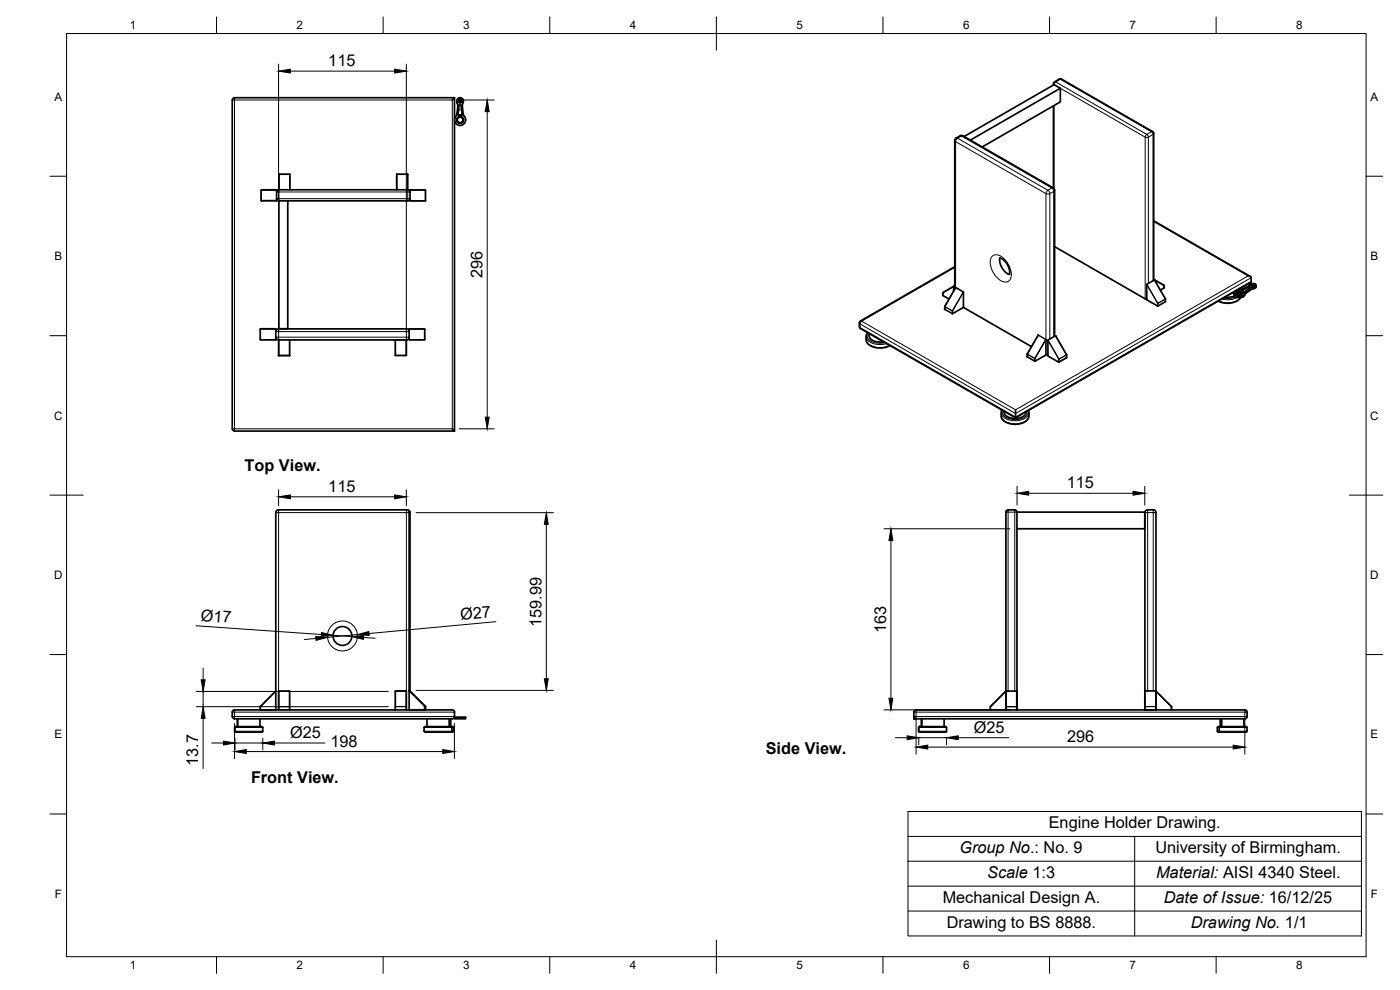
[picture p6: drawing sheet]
<svg xmlns="http://www.w3.org/2000/svg" width="420mm" height="297mm" viewBox="0 0 420 297" stroke-linecap="round" stroke-linejoin="round" font-family="sans-serif">
<defs><g id="words">
<g font-size="4.9">
<text x="98.5" y="19.9">115</text>
<text x="144.8" y="83.4" transform="rotate(-90 144.8 83.4)">296</text>
<text x="73.4" y="141.2">Top View.</text>
<text x="98.5" y="147.6">115</text>
<text x="320.1" y="146.5">115</text>
<text x="138.3" y="186" transform="rotate(-5 138.3 186)">Ø27</text>
<text x="60.1" y="186.3" transform="rotate(4 60.1 186.3)">Ø17</text>
<text x="162.5" y="188.1" transform="rotate(-90 162.5 188.1)">159.99</text>
<text x="265.9" y="190.1" transform="rotate(-90 265.9 190.1)">163</text>
<text x="87.1" y="221.4">Ø25</text>
<text x="292.3" y="219.8">Ø25</text>
<text x="99.1" y="224">198</text>
<text x="229.8" y="226.3">Side View.</text>
<text x="320.2" y="222.7">296</text>
<text x="59.5" y="229.7" transform="rotate(-90 59.5 229.7)">13.7</text>
<text x="75.3" y="234.8">Front View.</text>
<text x="314.7" y="248.5">Engine Holder Drawing.</text>
<text x="287.9" y="256">Group No.: No. 9</text>
<text x="346.7" y="256">University of Birmingham.</text>
<text x="296.3" y="263.4">Scale 1:3</text>
<text x="346.9" y="263.4">Material: AISI 4340 Steel.</text>
<text x="282.9" y="270.8">Mechanical Design A.</text>
<text x="349.3" y="270.8">Date of Issue: 16/12/25</text>
<text x="284.1" y="278.3">Drawing to BS 8888.</text>
<text x="357.4" y="278.3">Drawing No. 1/1</text>
</g>
<g font-size="3.5">
<text x="39" y="8.8">1</text>
<text x="89" y="8.8">2</text>
<text x="139" y="8.8">3</text>
<text x="189" y="8.8">4</text>
<text x="239" y="8.8">5</text>
<text x="289" y="8.8">6</text>
<text x="339" y="8.8">7</text>
<text x="389" y="8.8">8</text>
<text x="16.3" y="30.2">A</text>
<text x="411.3" y="30.2">A</text>
<text x="16.3" y="78">B</text>
<text x="411.3" y="78">B</text>
<text x="16.2" y="125.9">C</text>
<text x="411.2" y="125.9">C</text>
<text x="16.2" y="173.7">D</text>
<text x="411.2" y="173.7">D</text>
<text x="16.3" y="221.6">E</text>
<text x="411.3" y="221.6">E</text>
<text x="16.4" y="269.4">F</text>
<text x="411.4" y="269.4">F</text>
<text x="39" y="290.8">1</text>
<text x="89" y="290.8">2</text>
<text x="139" y="290.8">3</text>
<text x="189" y="290.8">4</text>
<text x="239" y="290.8">5</text>
<text x="289" y="290.8">6</text>
<text x="339" y="290.8">7</text>
<text x="389" y="290.8">8</text>
</g>
</g></defs>
<!-- layer: Visible -->
<g fill="none" stroke="#000" stroke-width=".51">
<path d="M135.7 30l.7-.7v100M136.4 29.3h-66l-.5 .2-.2 .5 .1 98.9 .6 .4h66l-.7-.6M137.1 30.7l.1 .2M137.1 30.6h.1M137.2 30.9v.1M137.3 30.9l.1 1.1-.4 2.5a1.71 1.71 0 0 0 .2 2.9 1.71 1.71 0 0 0 2.5-1.4M137.5 33.8v.6M137.5 34.4l.1 .1M137.6 34.5h.1M137.6 34.5v.1M137.6 34.4l.9 .1M137.7 32.9l-.2 .9"/>
<path d="M137.9 29.3a.98 .98 0 0 0-.8 1.3M137.9 31.6h.5l.1 1.3M137.9 31.6l-.3 .2v1.1M137.9 29.3a1.09 1.09 0 0 1 1.1 .6 1.09 1.09 0 0 1-.2 1.3l.2 2.9 .7 1.9M137.9 29.3h.1M138.1 29.8a.5 .5 0 0 1 .5 .5 .5 .5 0 0 1-.5 .5M138.5 34.5h.1M138.5 34.5v.1M138.5 32.9l.2 1.1-.2 .5M139.1 35.7a1.01 1.01 0 0 1-.8 1.3 1.01 1.01 0 0 1-1.2-.8M316.1 25.5l.4-.9 1.4-.9h.7l27.3 15.8 .3 .3v44.3M316.1 31.8v24.6"/>
<path d="M318.2 26.5v4.1l-23.4 13.5M78.5 56.9h4.5v3.4h-4.5M78.5 56.9l-.1 3.2 .1 .1M83 59.6l.2 .5 .5 .2M83.7 56.9l-.5 .2-.2 .5M87 56.9v-4.6h-3.3v4.6h38.7M119 56.9l.2-4.6h3.2v4.6M122.4 56.9l.4 .2 .2 .5M123 59.6l-.2 .5-.4 .2h-36M123 57h4.7v3.3h-4.7zM289 40.8l27.1 15.6 .4 .4v44.1M289 40.7h-.9l-1.4 .9-.1 .5-.1 44.6"/>
<path d="M289.3 41l27-15.6 1.9 1.1-27 15.5M83.7 60.3h2.7v38.3h-2.7zM300.1 77.4l.9 .4 1.3 1.5 .7 1.7-.1 1.3M300.1 77.4l-.1 1.2 .6 1.6 1.2 1.5 1.1 .6M316.5 74l27.7 15.8M346.2 66.3l29 16.6M78.2 98.6h4.6v.9M78.2 98.6v3.4M82.8 99.5v2.5h-4.6M82.8 99.5a.84 .84 0 0 1 .8-.9l38.4 .1a.8 .8 0 0 1 .8 .8M122.8 99.5v2.5h4.6M127.4 98.7h-4.6v.8"/>
<path d="M127.4 98.7v3.3M257.9 96.9v1.1M257.9 98l.3 .6 46.6 26.8M260.4 99.8l-.5 1 .1 1.4 .4 .8 .8 .7 1.5 .6 1.7 .1 1.2-.1 1.5-.6M283.5 92v.9M283.6 91.9l-.1 .1M286.2 86v1.3M286.3 85.9l-3.4 1.9 .1 .8 1.8 1.1M286.3 85.8l-.1 .2M286.5 80l-28.3 16.3-.3 .6M286.5 85.7l-.2 .2M286.8 86.3l-3.3 5.7"/>
<path d="M286.9 86.3l2.2 1.3v4.6l20.5 11.8M286.9 86.3h-.1M289.1 92.2l-3.4 1.9M344.1 85.4l2.4-1.4 3.3 5.7v.8M344.1 85.4v4.5l3.3 1.9M346.2 83.8l3.1 1.8v.8l-1.1 .6M347.4 91.8h.1M349.7 90.5l-2.2 1.3M349.8 90.5h.1M370.3 88v.4M370.4 87.6l-65.6 37.8M370.5 88.8l-1.4 .4h-1.5"/>
<path d="M371 88l.2 .3 .6 .2h.7l.5-.4M371 87.7l.6-.3h.8l.6 .5a1.16 1.16 0 0 1-2 0zM371.1 88l.7 .4h.7l.3-.4M371.2 88.1l.6-.3 .9 .3M371.6 87.9l-.3 .3M371.7 86.8v.2M372.2 86.5l.2 .4M372.3 89.3l-1.1 1-1.8 .6h-1.9l-1.9-.6M372.6 88v.3M372.7 87.1v.1M372.7 87.2h.1M372.7 87.2l.6 .3"/>
<path d="M373 88h.1M373.3 87.5h.1M374 87.9a2.04 2.04 0 0 1-1.7 1.4 2.04 2.04 0 0 1-2-1M374.6 82.8l.6 .1 .3 .4M375.1 85.3l-.8 .7-1.9 .8a2.49 2.49 0 0 0-2.1 1 1.84 1.84 0 0 0 3.1 .6l.6-.9M375.1 85.4l.7-.3a.75 .75 0 0 1 .8 .1 .75 .75 0 0 1 .2 .8l-.5 .2M375.2 86.6l-1.2 1M375.3 86.4l-2 1.1M375.5 85.6v.1M375.5 83.3l-.1 1.4-4.1 2.4M375.6 85.6l.3 .3 .5-.3M375.6 85.4l.5-.1 .4 .4-.7 .2-.3-.2z"/>
<path d="M375.7 85.8h.5M376.3 86.2l-1.1 .4M376.5 85.6l-.4 .3-.6-.2M376.5 85.1h.1M377 85.6v.4M377 86l-.2 .4-1.3 .5-1.5 1.1M82.8 101.2a.84 .84 0 0 0 .8 .8M83.6 102l.1 4.8M83.6 102h38.4M83.6 106.5l.1 .1M83.7 106.7h3.1M86.9 106.6l-.1 .2"/>
<path d="M86.9 102v4.6M87 106.5l-.1 .1M118.6 102l.1 4.6M118.7 106.7h3.2M122 102l-.1 4.6M122.8 101.2a.84 .84 0 0 1-.8 .8M260.8 100.1a2.68 2.68 0 0 0 3.3 2.5h1.1M308.3 106.3v.7M308.3 107v.1M308.3 106.2v.1M311.6 100.6h.1M311.6 100.5l-3.3 5.7"/>
<path d="M313.8 101.8l.1 .1M313.9 101.9v4.6l-3.3 1.9-2.3-1.3M313.9 106.5l.6 .1M320.1 107.3h.1M320.1 107.3v-.9l-3.3-5.7-2.3 1.4v4.7l3.4 1.8M320.1 107.3l-2.3 1.4M300.7 123l-.2 1.9 .3 1 1.5 1 2 .4 2.3-.3 1.6-.9 .6-1-.2-1.9M301.3 123.4a2.23 2.23 0 0 0 2.6 2.1 3.3 3.3 0 0 0 4.1-1.8v-.2M304.8 123v2.4M122 153a.84 .84 0 0 1 .8 .8v53.4M305.2 153.7h38.4v5h-38.4zM305.2 158.7v54.3"/>
<path d="M305.2 153.6l-.4-.6h-2.3l-.4 .2-.2 .5v53.9M69.7 215l.1-1.6 .6-.4h65.3l.7 .4v1.6M69.7 215l.2 .5 .5 .2M70.4 215.7h65.3M70.4 218.3v1.1M70.4 219.4l.3 .3h7.9M70.8 218l-.3 .3v1.1l.3 .3M71.2 215.7v2.3M71.4 215.7v2.3M78 215.7v2.3M78.2 212l-.1 1h4.7v-5.7l-4.7 4.7M78.4 213h.1"/>
<path d="M78.6 218h-7.9l-.3 .3M78.6 218l.2 .1 .1 1.3-.3 .3M82.8 207.3v-53.5a.84 .84 0 0 1 .8-.8h38.8l.4 .2 .2 .4v53.7M82.8 213h.1M83.6 207.5v5.5M83.6 207.5l3.3-.1v5.6M118.7 207.4l-.1 5.6M118.7 207.3l-.1 .1M121.9 207.3l.1 5.7M122.8 207.2v5.8h4.6M122.8 207.2l4.6 4.6M122.8 213h.1"/>
<path d="M123 207.4l4.7 4.6v1M123 213h.1M127.3 218.3v1.1M127.3 219.4a.89 .89 0 0 0 1.2 .3h6.8M127.4 211.8v1.2M128.1 215.7v2.3M134.8 215.7v2.3M135.3 215.7v2.3M135.3 218l.8 .1v1.3l-.3 .3h-.5M135.3 218h-6.8a.93 .93 0 0 0-1.2 .3M135.4 218l.2 .3v1.1l-.2 .3M136.4 215.2h3.3v.5h-3.3z"/>
<path d="M136.4 215l-.2 .5-.4 .2M274.3 213.7v1.3M274.3 215.7v-.5v.5h99.3M274.3 215l.2 .5 .4 .2M274.3 215.3v.4M274.4 215.5v.2M274.6 215.5v.2M274.7 215.6v.1M274.9 213h98.7l.6 .4 .1 1.6M274.9 213l-.4 .2-.2 .5M275.7 218.3v1.1M275.7 219.4l.3 .3"/>
<path d="M276 218h6.9a.98 .98 0 0 1 1.2 .3v1.1a.91 .91 0 0 1-1.2 .3h-6.9M276 218l-.3 .3M276.5 215.7v2.3M276.7 215.7v2.3M283.3 215.7v2.3M301.9 207.3l-4.6 4.7-.1 1M301.9 207.6v5.4M302 207.4h3M302.1 207.3l-.2 .3M305 207.3l.2 .3M305.2 207.4v.1M343.6 207.5l.1 5.5"/>
<path d="M343.6 207.4v-53.6a.84 .84 0 0 1 .8-.8h1.7a.8 .8 0 0 1 .8 .8v59.2M343.6 213h.1M346.8 207.3l-3.2 .2M346.8 207.3l.1 .2M346.9 212l-.1 1M347 207.3l4.6 4.7v.9M351.6 212.9l.1 .1M365.3 218.3v1.1M365.4 219.4l.2 .3h.6M366.2 218h-.7l-.1 .3M366.2 219.7h7.8M366.2 218h7.8"/>
<path d="M366.2 218l-.3 .3v1.1l.3 .3M366.2 215.7v2.3M366.6 215.7v2.3M373.3 215.7v2.3M374 218l.2 .3v1.1l-.2 .3M374.3 215l-.2 .5-.5 .2"/>
<circle cx="138.1" cy="36" r=".84"/>
<circle cx="138.1" cy="30.3" r=".41"/>
<circle cx="138.1" cy="30.3" r=".5"/>
<circle cx="138.1" cy="36" r="1.01"/>
<circle cx="102.8" cy="190.8" r="2.83"/>
</g>
<!-- layer: Visible Narrow -->
<g fill="none" stroke="#000" stroke-width=".3">
<path d="M70.4 30h65.3v98.7h-65.3zM70.4 29.3a.48 .48 0 0 1 0 .7 .48 .48 0 0 1-.7 0M137.4 33.8v.6M137.4 34.4h.1M137.4 33.8h.1M137.5 34.4l.1 .1M137.5 34.4h.1M137.5 33.8v.6M137.5 33.3h.1M137.5 33.3l-.1 .5M137.6 33.3h.1M137.6 31.8v1.1"/>
<path d="M137.6 31.8h.1M137.6 32.9l-.1 .4M137.6 34.5h.9M137.6 34.5h.1M137.6 34.4v.1M137.6 34.4h.1M137.6 33.3l-.1 .5M137.6 31.8l.1 1.1M137.6 32.9h.1M137.7 32.9l-.1 .4M137.9 31.5l.4 .1zM137.9 31.6l-.2 .2"/>
<path d="M137.9 31.5l-.3 .3M138.3 31.5l.3 .3M138.3 31.6l.2 .2M138.5 31.8h.1M138.5 31.8v1.1l.1-1.1M138.5 32.9v.4M138.5 34.4v.1M138.5 34.5h.1M138.5 33.4l.1 .6M138.6 32.9v.4M138.6 34.3l-.1 .1M138.6 33.3l-.1 .1"/>
<path d="M138.6 34.3h.1M138.6 34h.1M138.6 34v.3M138.6 33.3l.1 .7M138.7 34h.1M138.7 34.3h.1M138.7 34.3l-.2 .2M138.7 34v.3M316.2 25.1l.2 .3M316.3 31.7v24.9M316.5 24.5l.3 .1M316.8 24.6l1.4-.8 27.4 15.7-1.4 .8z"/>
<path d="M316.8 24.6l-.4 .8M317.9 23.7l.3 .1M318.2 26.5l25.5 14.7v48.5M318.6 23.7l-.4 .1M345.9 39.5h-.3l.5 .8M78.4 57.1l.1 3.1M78.5 56.9l-.1 .2h4.6M83 57.6h.7v2h-.7M83.7 56.9v.7h38.7v2M83.8 52.3v4.6M83.8 52.3l-.1 .1M86.9 52.3h-3.1"/>
<path d="M86.9 52.3v4.6M86.9 52.3l.1 .1M119.1 52.3v4.6M119.2 52.3l-.1 .1M122.3 52.3h-3.2M122.3 52.3v4.6M122.3 52.3l.1 .1M122.4 59.6v.7M122.4 59.6h.6M122.4 56.9a.47 .47 0 0 0 0 .7 .47 .47 0 0 0 .6 0M122.4 59.6h-38.7v.7M123 57.1h4.7"/>
<path d="M127.6 57l.1 .1M127.7 57.1v3.1M287 41.4l.4 .1-.6 1-.2-.4M288.1 40.7l.5 .1M288.5 40.8l-1.1 .7 27.1 15.6 1.2-.7M288.5 40.8l27.2 15.6M289 40.7l-.4 .1M314.3 57.3l.2-.2 .2 .2 .4 .8h-1.2zM315.7 56.4l.6 1 .2-.3M316.1 56.4h-.4M344 40.5h.4l.3 .6h-1zM346.1 40.3l-1.5 .9v43.8"/>
<path d="M346.1 40.3v43.9M346.2 40.1l-.2 .2M78.4 60.1h4.6M123 60.2h4.7M127.7 60.2l-.1 .1M297.7 77a2.31 2.31 0 0 1 3.3 .3 6.4 6.4 0 0 1 2.3 6.4 1.88 1.88 0 0 1-3 .5 6.4 6.4 0 0 1-2.9-6.8zM346.2 66.5l28.4 16.3-69.8 40.2-46.2-26.6 27.9-16.2M78.2 98.6l-.1 .1M82.8 98.7h-4.7v3.2h4.7M82.8 99.5h.8M83.6 99.5v1.7h38.4l-.1 .9M83.6 98.7v.8"/>
<path d="M122 98.7v.8h-38.4M122.8 99.5h-.8v1.7h.8M127.4 98.7l-4.6 .1M127.4 98.8v3.1M257.9 98l.2 .3M257.9 96.9l.2 .3M258.1 97.2v1.1M258.1 98.2l.1 .4M258.2 96.3l.4 .1M258.6 96.4l-.5 .8M260.5 99.9a1.78 1.78 0 0 0 1.4 2.7l1.8 .4 1.9-.2M283 87.8v.1"/>
<path d="M283 87.9v.8M283.5 92.9l2.2 1.2M283.6 92h.1M283.5 92.7h.1M283.5 92.7v-.7l2.3 1.3v.7M283.5 92.7l2.3 1.3M283.6 92.7l-.1 .1M283.6 92l2.2 1.2M285.8 93.3h.1M285.8 94h.1M285.8 94l-.1 .1M285.8 93.2l.1 .1"/>
<path d="M285.8 93.2v.1M285.9 93.3v.7M285.9 94v.1M286.2 86l-3.2 1.9M286.8 86.3v-43.8l27.1 15.6v43.9M286.9 86.3l-3.3 5.7M289.1 87.6l-3.3 5.6M289.1 87.7l-3.2 5.6M344.1 85.4l3.3 5.6M344.2 85.3l3.3 5.7M346.2 83.9l3.5 5.8M346.5 84.1l2.8 1.6"/>
<path d="M347.4 91v.8M347.4 91h.1M347.5 90.9v.1M347.5 91v.8M349.3 85.5v.2M349.3 85.7v.8M349.3 85.6v.1M349.7 89.7l-2.3 1.3M349.7 89.7h.1M349.7 90.5v-.7l-2.2 1.2M349.8 89.7h-.1M349.8 89.7h.1"/>
<path d="M370.9 89.1l-1.8 .4-1.9-.1M371 87.9v.1M371 87.7l1-.4a.76 .76 0 0 1 .9 .9l-.9 .3a.76 .76 0 0 1-1-.8zM371.1 88a.97 .97 0 0 1 1.7 0M371.2 87.7a.9 .9 0 0 1 .9-.3 .9 .9 0 0 1 .7 .7 .9 .9 0 0 1-1 .4 .9 .9 0 0 1-.6-.8zM371.2 88.1l.8-.3 .8 .3M371.4 89.2l-1.2 .5-1.4 .2-2.1-.2M372.1 86.6l.2 .3M372.2 87.9l-.4 .5M372.3 89.3a5.8 5.8 0 0 1-6.6 1M372.5 88l-.2 .4M372.7 87.2h.1"/>
<path d="M372.7 87v.1M372.7 87.2l.6 .3M372.7 87.1h.1M372.7 87.1v.1M373.1 86.8l-.4 .2M373.1 86.8h.1M373.1 86.9l-.4 .2M373.1 86.9h.1M373.1 86.9v.1M373.1 87l-.4 .2M373.1 88.6v.4M373.3 87.5h.1"/>
<path d="M373.3 87.5h.3M373.5 86.6v.1M373.5 86.6l-.4 .2M373.5 86.7v.1M373.5 86.7h.1M373.5 86.7l-.4 .2M373.5 86.8l-.4 .2M373.6 87.5h.1M373.6 88v.4M373.8 86.5h.1M373.8 86.5l-.3 .1M373.8 87.4h.1"/>
<path d="M373.8 87.4l-.2 .1M373.9 86.5l-.4 .2M373.9 86.6l-.4 .1M373.9 86.6v.1M373.9 86.7l-.4 .1M374 87.6v.4M374.2 87.1h.1M374.2 87.1l-.3 .3M374.5 86.9h.1M374.5 86.9l-.3 .2M374.6 86l-.8 .5M374.6 86v.1"/>
<path d="M374.6 86h.4M374.6 86.2l-.8 .4M374.6 86.1l-.8 .5M374.6 86.1v.1M374.6 86.1h.3M374.6 86.1l.1 .1M374.7 86.2l-.8 .5M374.7 86.2h.2M374.9 86.2l.3 .2M374.9 86.1l.3 .2M375 86.1l-.1 .1M375 86l.3 .2"/>
<path d="M375 86l-.1 .1M375.2 86.4h.1M375.2 86.3h.1M375.2 86.6v.4M375.2 86.3v.1M375.3 86.4l-.8 .5M375.3 86.2v.2M375.3 86.2l-.1 .1M375.5 85.6l.6-.3 .4 .4-.7 .2zM375.5 84.4l-70.7 40.7-46.7-26.8M375.5 83.3l-70.7 40.8-46.7-26.9M375.6 85.6l.5-.2 .3 .3-.5 .2z"/>
<path d="M375.6 85.6l.4-.2 .4 .2M375.7 85.8h.5M376.3 86.2v.4M376.5 85.6v.1M78.1 101.9l.1 .1M82.8 101.2h.8v.8M83.6 106.5h3.4M83.7 102v4.8h3.1v-4.8M118.6 106.5l.1 .1M118.6 102l.1 4.6M118.7 102h3.2M121.9 102v.1"/>
<path d="M121.9 102.1v4.6M121.9 102h.1M122 106.5l-3.3 .2M122.8 101.9l4.6 .1M259.9 101.9a3.6 3.6 0 0 0 4 2.4l2-.2 1.1-.5M259.9 101a3.4 3.4 0 0 0 3.8 2.4l2.4-.3M308.3 106.2h.1M308.3 106.3h.1M308.3 106.3v.8M308.3 106.3l2.2 1.3M308.3 106.2l2.2 1.3M308.3 106.2v.1"/>
<path d="M310.5 107.6v.8M310.5 107.5l.2 .1M310.5 107.5l3.4-5.5-3.2 5.6M310.5 107.6h.2M310.6 107.5l-.1 .1M310.7 107.6v.8M311.6 100.5l-3.3 5.7M311.6 100.6l2.3 1.3M311.6 100.5v.1M311.6 100.5l2.2 1.3M314.5 102.2l3.2 5.6M314.6 102l3.2 5.7"/>
<path d="M316.3 101v-43.6l-1.2 .7v43.6M316.8 100.7l3.2 5.7M317.7 107.8v.9M317.7 107.8h.2M317.8 107.7l-.1 .1M317.9 107.7v.1M317.9 107.8l2.2-1.3v.8l-2.2 1.3zM320 106.4l-2.2 1.3M320.1 106.5h.1M320.1 106.4v.1M69.7 128.7a.48 .48 0 0 1 .7 0 .48 .48 0 0 1 0 .6M300.5 123.8a3.7 3.7 0 0 0 4.1 2.4 3.7 3.7 0 0 0 4.2-2.4"/>
<path d="M300.5 124.8a3.7 3.7 0 0 0 4.1 2.4 3.7 3.7 0 0 0 4.2-2.4M300.8 123.1a2.1 2.1 0 0 0 2.1 2.6 4.9 4.9 0 0 0 5.6-1.6v-.9M83.6 153v.8h-.8M122 153v.8h.8M122.4 153v.1M122.8 153.7h.2M302.5 153a.47 .47 0 0 1 0 .6 .47 .47 0 0 1-.6 .1M304.5 153a.47 .47 0 0 0 0 .6 .47 .47 0 0 0 .7 .1M344.4 153v.8h-.8M346.1 153v.8h.8M69.7 213.7h.7v1.3h-.7M70.4 213v.7h66"/>
<path d="M70.4 219.4h8.4M70.4 218.3h8.4M78.1 212h.1M78.2 212v1M78.5 213h.1M82.8 207.5l-4.6 4.5M83.7 212l-.1 .1M83.7 212l3.2 .1h-3.2l-.1 .8M83.7 207.3v4.7M83.7 212h-.1M86.8 207.3v5.6l-3.1 .1M86.9 212.9l-.1 .1"/>
<path d="M118.6 207.5l3.3-.2h-3.2v4.7M118.7 212h.1M118.7 212h3.2M118.7 213v-.9h3.2v.9M121.9 212h.1M121.9 207.4v4.6M121.9 207.4h.1M121.9 207.4l.1-53.6h-38.4v53.7M122.8 207.3l4.6 4.6v1.1M127.3 219.4h8.8M127.3 218.3h8.8M127.4 211.8l.2 1.2"/>
<path d="M127.7 212v.1M136.4 215h-66v.7M274.3 215.2v.5M274.9 213a.47 .47 0 0 1 0 .7 .47 .47 0 0 1-.6 0M275.7 218.3h8.4M275.7 219.4h8.4M297.2 212.1l.1 .9M301.9 207.5l-4.7 4.5M302.1 212h.1M302 212l3.2 .1h-3.2v.9M302 207.4v4.6M302.5 207.4v-53.7h2v53.7"/>
<path d="M305 207.4v5.6M343.7 212h-.1M343.7 212h3.1M343.7 207.3v5.7M343.7 211.9l-.1 .1M344.4 207.3v-53.5h1.7v53.5M344.4 213h.1M346.1 213h.1M346.8 207.3v5.7M346.8 211.9l-3.1 .1M346.9 207.5l4.6 4.6 .1 .8M351.5 212.9v.1"/>
<path d="M351.6 212v.1M365.3 219.4h8.9M365.3 218.3h8.9M373.6 213v.7h-98.7v1.3h-.6M373.6 215h-98.7v.7M373.6 215h.7M373.6 215v.7M374.3 213.7h-.7v1.3"/>
<circle cx="138.1" cy="30.3" r=".43"/>
<circle cx="138.1" cy="30.3" r=".54"/>
<circle cx="138.1" cy="36" r="1.05"/>
<circle cx="138.1" cy="36" r=".88"/>
<circle cx="102.8" cy="190.8" r="4.5"/>
</g>
<!-- layer: Visible -->
<g fill="#000">
<circle cx="137.6" cy="34.6" r=".25"/>
<circle cx="138.5" cy="34.6" r=".25"/>
<circle cx="138.5" cy="34.5" r=".25"/>
<circle cx="373.3" cy="87.5" r=".25"/>
<circle cx="274.8" cy="215.7" r=".25"/>
</g>
<!-- layer: BORDER -->
<g fill="none" stroke="#000" stroke-width=".3">
<path d="M20 10.1h390v276.9h-390zM65 5.1v5M115 5.1v5M165 5.1v5M215 5.1v10M265 5.1v5M315 5.1v5M365 5.1v5M15 52.9h5M410 52.9h5M15 100.7h5M410 100.7h5"/>
<path d="M15 148.6h10M405 148.6h10M15 196.4h5M410 196.4h5M15 244.2h5M410 244.2h5M65 287v5M115 287v5M165 287v5M215 282.1v9.9M265 287v5M315 287v5"/>
<path d="M365 287v5"/>
</g>
<!-- layer: Custom Tables -->
<path d="M272.5 243.5h136.1v37.3h-136.1zM272.5 251h136.1M272.5 258.4h136.1M340.5 251v29.8M272.5 265.9h136.1M272.5 273.4h136.1" fill="none" stroke="#000" stroke-width=".3"/>
<!-- layer: FD_Dimensions -->
<g fill="none" stroke="#000" stroke-width=".3">
<path d="M83.6 19.2v80.7M121.9 19.2v80.7M87.1 21.3h31.3M137.8 30h10.5M146.2 33.5v91.7M137.8 128.7h10.5M83.6 147v4.7M87.1 149.1h31.3M121.9 147v4.7M124.9 153.8h41.2M164 157.3v46.4M265.3 158.7h37.8"/>
<path d="M305.2 145.9v5.7M308.7 148h31.3M343.6 145.9v5.7M267.4 162.2v47.3M58.8 187.8l37.7 2.6M94.8 191.6l-3.5 .3M99.9 190.6l5.7 .4M107.3 190.4l-9 .8M109.1 191.3l3.5 .2M148.8 186.5l-38.1 3.6M58.9 207.5h57.6M58.9 212h57.6"/>
<path d="M61 200.5v3.5M61 207.5v4.5M61 215.5v15.1M70.4 217.1v10.5M124.9 207.1h41.2M136.4 217.1v10.5M265.3 213h37.8M274.9 215.8v10.5M373.6 215.8v10.5M63.5 222.9h3.5M70.5 221.5v3.5M70.5 222.9h8.4"/>
<path d="M73.9 225.5h59M78.9 221.5v3.5M82.4 222.9h15.1M268.7 221.3h3.5M275.7 221.5v2M275.7 221.3h8.4M278.4 224.2h91.7M284.1 221.5v2M287.6 221.3h15.1"/>
</g>
<g fill="#000" stroke="#000" stroke-width=".3">
<path d="M83.6 21.3l3.5-.5v1.1zM118.4 20.8l3.5 .5-3.5 .6zM146.2 30l.6 3.5h-1.2zM145.6 125.2h1.2l-.6 3.5zM83.6 149.1l3.5-.6v1.2zM118.4 148.5l3.5 .6-3.5 .6zM164 153.8l.5 3.5h-1.1zM305.2 148l3.5-.6v1.2zM340 147.4l3.6 .6-3.6 .6zM267.4 158.7l.5 3.5h-1.1zM94.8 191l3.5 .2-3.4 .9zM96.5 189.8l3.4 .8-3.5 .4z"/>
<path d="M105.6 191l3.5-.3v1.1zM107.3 190.4l3.4-.9 .1 1.2zM60.4 204h1.2l-.6 3.5zM61 212l.6 3.5h-1.2zM163.4 203.7h1.1l-.5 3.4zM266.8 209.5h1.1l-.5 3.5zM67 222.4l3.5 .5-3.5 .6zM70.4 225.5l3.5-.6v1.2zM78.9 222.9l3.5-.5v1.1zM132.9 224.9l3.5 .6-3.5 .6zM272.2 220.8l3.5 .5-3.5 .6zM274.9 224.2l3.5-.6v1.1z"/>
<path d="M284.1 221.3l3.5-.5v1.1zM370.1 223.6l3.5 .6-3.5 .5z"/>
</g>
<use href="#words"/>
</svg>
